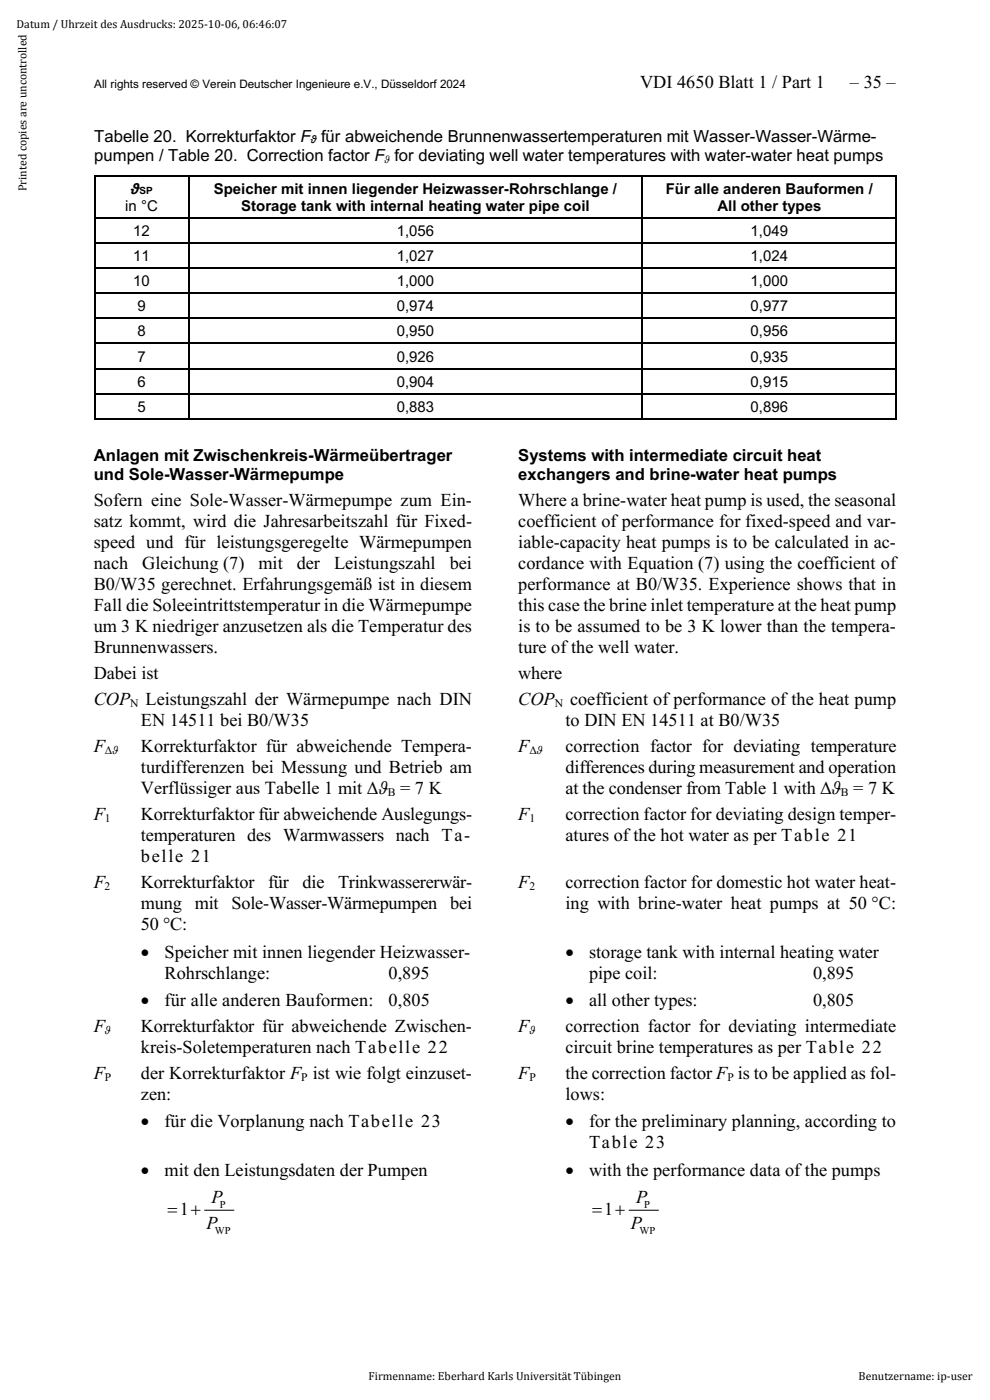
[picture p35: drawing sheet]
<svg xmlns="http://www.w3.org/2000/svg" width="210mm" height="297mm" viewBox="0 0 210 297" stroke-linecap="round" stroke-linejoin="round" font-family="sans-serif">
<defs><g id="words">
<g font-size="3.9">
<text x="135.8" y="18.6">VDI 4650 Blatt 1 / Part 1</text>
<text x="180.3" y="18.6">– 35 –</text>
<text x="19.9" y="107.3">Sofern eine Sole-Wasser-Wärmepumpe zum Ein-</text>
<text x="110" y="107.3">Where a brine-water heat pump is used, the seasonal</text>
<text x="19.9" y="111.8">satz kommt, wird die Jahresarbeitszahl für Fixed-</text>
<text x="110" y="111.8">coefficient of performance for fixed-speed and var-</text>
<text x="19.9" y="116.2">speed und für leistungsgeregelte Wärmepumpen</text>
<text x="110" y="116.2">iable-capacity heat pumps is to be calculated in ac-</text>
<text x="19.9" y="120.7">nach</text>
<text x="19.9" y="125.2">B0/W35 gerechnet. Erfahrungsgemäß ist in diesem</text>
<text x="30.2" y="120.7">Gleichung (7)</text>
<text x="54.8" y="120.7">mit</text>
<text x="62.9" y="120.7">der</text>
<text x="70.9" y="120.7">Leistungszahl</text>
<text x="95.4" y="120.7">bei</text>
<text x="110" y="120.7">cordance with Equation (7) using the coefficient of</text>
<text x="110" y="125.2">performance at B0/W35. Experience shows that in</text>
<text x="19.9" y="129.6">Fall die Soleeintrittstemperatur in die Wärmepumpe</text>
<text x="110" y="129.6">this case the brine inlet temperature at the heat pump</text>
<text x="19.9" y="134.1">um 3 K niedriger anzusetzen als die Temperatur des</text>
<text x="110" y="134.1">is to be assumed to be 3 K lower than the tempera-</text>
<text x="19.9" y="138.6">Brunnenwassers.</text>
<text x="110" y="138.6">ture of the well water.</text>
<text x="19.9" y="144.1">Dabei ist</text>
<text x="19.9" y="149.6">COP</text>
<text x="30.9" y="149.6">Leistungszahl der Wärmepumpe nach DIN</text>
<text x="110" y="144.1">where</text>
<text x="110" y="149.6">COP</text>
<text x="120.9" y="149.6">coefficient of performance of the heat pump</text>
<text x="29.9" y="154.1">EN 14511 bei B0/W35</text>
<text x="120" y="154.1">to DIN EN 14511 at B0/W35</text>
<text x="19.9" y="159.6">F</text>
<text x="29.9" y="159.6">Korrekturfaktor für abweichende Tempera-</text>
<text x="110" y="159.6">F</text>
<text x="120" y="159.6">correction factor for deviating temperature</text>
<text x="29.9" y="164">turdifferenzen bei Messung und Betrieb am</text>
<text x="120" y="164">differences during measurement and operation</text>
<text x="29.9" y="168.5">Verflüssiger aus Tabelle 1 mit Δϑ = 7 K</text>
<text x="120" y="168.5">at the condenser from Table 1 with Δϑ = 7 K</text>
<text x="19.9" y="174">F</text>
<text x="29.9" y="174">Korrekturfaktor für abweichende Auslegungs-</text>
<text x="29.9" y="178.5">temperaturen des Warmwassers nach Ta-</text>
<text x="110" y="174">F</text>
<text x="120" y="174">correction factor for deviating design temper-</text>
<text x="120" y="178.5">atures of the hot water as per Table 21</text>
<text x="29.9" y="182.9">belle 21</text>
<text x="19.9" y="188.5">F</text>
<text x="29.9" y="188.5">Korrekturfaktor</text>
<text x="56.9" y="188.5">für</text>
<text x="64.2" y="188.5">die</text>
<text x="71.7" y="188.5">Trinkwassererwär-</text>
<text x="110" y="188.5">F</text>
<text x="120" y="188.5">correction factor for domestic hot water heat-</text>
<text x="29.9" y="192.9">mung</text>
<text x="29.9" y="197.4">50 °C:</text>
<text x="41.3" y="192.9">mit</text>
<text x="49.1" y="192.9">Sole-Wasser-Wärmepumpen</text>
<text x="95.5" y="192.9">bei</text>
<text x="120" y="192.9">ing with brine-water heat pumps at 50 °C:</text>
<text x="29.9" y="203.2">•</text>
<text x="34.9" y="203.2">Speicher mit innen liegender Heizwasser-</text>
<text x="120" y="203.2">•</text>
<text x="125" y="203.2">storage tank with internal heating water</text>
<text x="34.9" y="207.6">Rohrschlange:</text>
<text x="82.4" y="207.6">0,895</text>
<text x="125" y="207.6">pipe coil:</text>
<text x="172.5" y="207.6">0,895</text>
<text x="29.9" y="213.4">•</text>
<text x="34.9" y="213.4">für alle anderen Bauformen:</text>
<text x="82.4" y="213.4">0,805</text>
<text x="120" y="213.4">•</text>
<text x="125" y="213.4">all other types:</text>
<text x="172.5" y="213.4">0,805</text>
<text x="19.9" y="219">F</text>
<text x="29.9" y="219">Korrekturfaktor für abweichende Zwischen-</text>
<text x="110" y="219">F</text>
<text x="120" y="219">correction factor for deviating intermediate</text>
<text x="29.9" y="223.4">kreis-Soletemperaturen nach Tabelle 22</text>
<text x="120" y="223.4">circuit brine temperatures as per Table 22</text>
<text x="19.9" y="228.9">F</text>
<text x="29.9" y="228.9">der Korrekturfaktor F ist wie folgt einzuset-</text>
<text x="29.9" y="233.4">zen:</text>
<text x="110" y="228.9">F</text>
<text x="120" y="228.9">the correction factor F is to be applied as fol-</text>
<text x="120" y="233.4">lows:</text>
<text x="29.9" y="239.2">•</text>
<text x="34.9" y="239.2">für die Vorplanung nach Tabelle 23</text>
<text x="120" y="239.2">•</text>
<text x="125" y="239.2">for the preliminary planning, according to</text>
<text x="125" y="243.7">Table 23</text>
<text x="29.9" y="249.5">•</text>
<text x="34.9" y="249.5">mit den Leistungsdaten der Pumpen</text>
<text x="120" y="249.5">•</text>
<text x="125" y="249.5">with the performance data of the pumps</text>
<text x="35.6" y="257.7">=1+</text>
<text x="44.9" y="255.2">P</text>
<text x="125.6" y="257.7">=1+</text>
<text x="134.9" y="255.2">P</text>
<text x="43.8" y="260.8">P</text>
<text x="133.9" y="260.8">P</text>
</g>
<g font-size="3.5">
<text x="20" y="34.2">pumpen / Table 20. Correction factor F for deviating well water temperatures with water-water heat pumps</text>
<text x="20" y="30.2">Tabelle 20. Korrekturfaktor F für abweichende Brunnenwassertemperaturen mit Wasser-Wasser-Wärme-</text>
<text x="19.9" y="97.8">Anlagen mit Zwischenkreis-Wärmeübertrager</text>
<text x="19.9" y="101.9">und Sole-Wasser-Wärmepumpe</text>
<text x="110" y="97.8">Systems with intermediate circuit heat</text>
<text x="110" y="101.9">exchangers and brine-water heat pumps</text>
</g>
<g font-size="3.2">
<text x="27.7" y="41.1">ϑ</text>
<text x="45.4" y="41.1">Speicher mit innen liegender Heizwasser-Rohrschlange /</text>
<text x="141.2" y="41.1">Für alle anderen Bauformen /</text>
<text x="26.6" y="44.7">in °C</text>
<text x="51.2" y="44.7">Storage tank with internal heating water pipe coil</text>
<text x="152.2" y="44.7">All other types</text>
<text x="28.3" y="50.1">12</text>
<text x="84.2" y="50.1">1,056</text>
<text x="159.3" y="50.1">1,049</text>
<text x="28.3" y="55.4">11</text>
<text x="84.2" y="55.4">1,027</text>
<text x="159.3" y="55.4">1,024</text>
<text x="28.3" y="60.7">10</text>
<text x="84.2" y="60.7">1,000</text>
<text x="159.3" y="60.7">1,000</text>
<text x="29.2" y="66">9</text>
<text x="29.2" y="71.4">8</text>
<text x="84.2" y="66">0,974</text>
<text x="84.2" y="71.4">0,950</text>
<text x="159.3" y="66">0,977</text>
<text x="159.3" y="71.4">0,956</text>
<text x="29.2" y="76.7">7</text>
<text x="84.2" y="76.7">0,926</text>
<text x="159.3" y="76.7">0,935</text>
<text x="29.2" y="82">6</text>
<text x="84.2" y="82">0,904</text>
<text x="159.3" y="82">0,915</text>
<text x="29.2" y="87.4">5</text>
<text x="84.2" y="87.4">0,883</text>
<text x="159.3" y="87.4">0,896</text>
</g>
<g font-size="2.5">
<text x="3.5" y="6">Datum / Uhrzeit des Ausdrucks: 2025-10-06, 06:46:07</text>
<text x="20" y="18.6">All rights reserved © Verein Deutscher Ingenieure e.V., Düsseldorf 2024</text>
<text x="5.6" y="40.6" transform="rotate(-90 5.6 40.6)">Printed copies are uncontrolled</text>
<text x="27.6" y="149.9">N</text>
<text x="117.7" y="149.9">N</text>
<text x="22.3" y="159.9">Δϑ</text>
<text x="112.3" y="159.9">Δϑ</text>
<text x="82.3" y="168.8">B</text>
<text x="178.4" y="168.8">B</text>
<text x="22.2" y="174.4">1</text>
<text x="112.3" y="174.4">1</text>
<text x="22.2" y="188.8">2</text>
<text x="112.3" y="188.8">2</text>
<text x="22.3" y="219.3">ϑ</text>
<text x="112.3" y="219.3">ϑ</text>
<text x="22.3" y="229.3">P</text>
<text x="63.9" y="229.3">P</text>
<text x="112.3" y="229.3">P</text>
<text x="154.3" y="229.3">P</text>
<text x="78.2" y="292.8">Firmenname: Eberhard Karls Universität Tübingen</text>
<text x="182.2" y="292.8">Benutzername: ip-user</text>
</g>
<g font-size="2.3">
<text x="65.9" y="30.4">ϑ</text>
<text x="81.6" y="34.6">ϑ</text>
<text x="46.6" y="256.2">P</text>
<text x="136.7" y="256.2">P</text>
<text x="45.6" y="261.8">WP</text>
<text x="135.7" y="261.8">WP</text>
</g>
<text font-size="2.1" x="29.6" y="41.3">SP</text>
</g></defs>
<g fill="#000">
<path d="M20 37.1h.3v.3h-.3zM39.9 37.3h.2v.2h-.2zM39.9 37.1h.2v.3h-.2zM136.2 37.3h.2v.2h-.2zM136.2 37.1h.2v.3h-.2zM190 37.1h.3v.3h-.3zM20 46.1h.3v.3h-.3zM20 51.5h.3v.2h-.3zM20 56.8h.3v.2h-.3zM39.9 46.1h.2v.3h-.2zM39.9 51.5h.2v.2h-.2zM39.9 56.8h.2v.2h-.2z"/>
<path d="M136.2 46.1h.2v.3h-.2zM136.2 51.5h.2v.2h-.2zM136.2 56.8h.2v.2h-.2zM190 46.1h.3v.3h-.3zM190 51.5h.3v.2h-.3zM190 56.8h.3v.2h-.3zM20 62.1h.3v.3h-.3zM20 67.4h.3v.3h-.3zM20 72.7h.3v.3h-.3zM20 78.1h.3v.3h-.3zM39.9 62.1h.2v.3h-.2zM39.9 67.4h.2v.3h-.2z"/>
<path d="M39.9 72.7h.2v.3h-.2zM39.9 78.1h.2v.3h-.2zM136.2 62.1h.2v.3h-.2zM136.2 67.4h.2v.3h-.2zM136.2 72.7h.2v.3h-.2zM136.2 78.1h.2v.3h-.2zM190 62.1h.3v.3h-.3zM190 67.4h.3v.3h-.3zM190 72.7h.3v.3h-.3zM190 78.1h.3v.3h-.3zM20 83.4h.3v.3h-.3zM20 88.8h.3v.2h-.3z"/>
<path d="M39.9 83.4h.2v.3h-.2zM39.9 88.8h.2v.2h-.2zM136.2 83.4h.2v.3h-.2zM136.2 88.8h.2v.2h-.2zM190 83.4h.3v.3h-.3zM190 88.8h.3v.2h-.3z"/>
</g>
<g fill="none" stroke="#000" stroke-width=".25">
<path d="M20.2 37.4v8.7M20.3 37.3h19.6M40 37.4v8.7M40.1 37.3h96.1M136.3 37.4v8.7M136.4 37.3h53.6M190.2 37.4v8.7M20.2 46.4v5.1M20.2 51.7v5.1M20.2 57v5.1M20.3 46.2h19.6M20.3 51.6h19.6"/>
<path d="M20.3 56.9h19.6M40 46.4v5.1M40 51.7v5.1M40 57v5.1M40.1 46.2h96.1M40.1 51.6h96.1M40.1 56.9h96.1M136.3 46.4v5.1M136.3 51.7v5.1M136.3 57v5.1M136.4 46.2h53.6M136.4 51.6h53.6"/>
<path d="M136.4 56.9h53.6M190.2 46.4v5.1M190.2 51.7v5.1M190.2 57v5.1M20.2 62.4v5M20.2 67.7v5M20.2 73v5.1M20.2 78.4v5M20.3 62.2h19.6M20.3 67.6h19.6M20.3 72.9h19.6M20.3 78.2h19.6"/>
<path d="M40 62.4v5M40 67.7v5M40 73v5.1M40 78.4v5M40.1 62.2h96.1M40.1 67.6h96.1M40.1 72.9h96.1M40.1 78.2h96.1M136.3 62.4v5M136.3 67.7v5M136.3 73v5.1M136.3 78.4v5"/>
<path d="M136.4 62.2h53.6M136.4 67.6h53.6M136.4 72.9h53.6M136.4 78.2h53.6M190.2 62.4v5M190.2 67.7v5M190.2 73v5.1M190.2 78.4v5M20.2 83.7v5.1M20.3 83.5h19.6M20.3 88.9h19.6M40 83.7v5.1"/>
<path d="M40.1 83.5h96.1M40.1 88.9h96.1M136.3 83.7v5.1M136.4 83.5h53.6M136.4 88.9h53.6M190.2 83.7v5.1"/>
</g>
<path d="M43.4 256.8h6.2M133.5 256.8h6.2" fill="none" stroke="#000" stroke-width=".21"/>
<use href="#words"/>
</svg>
